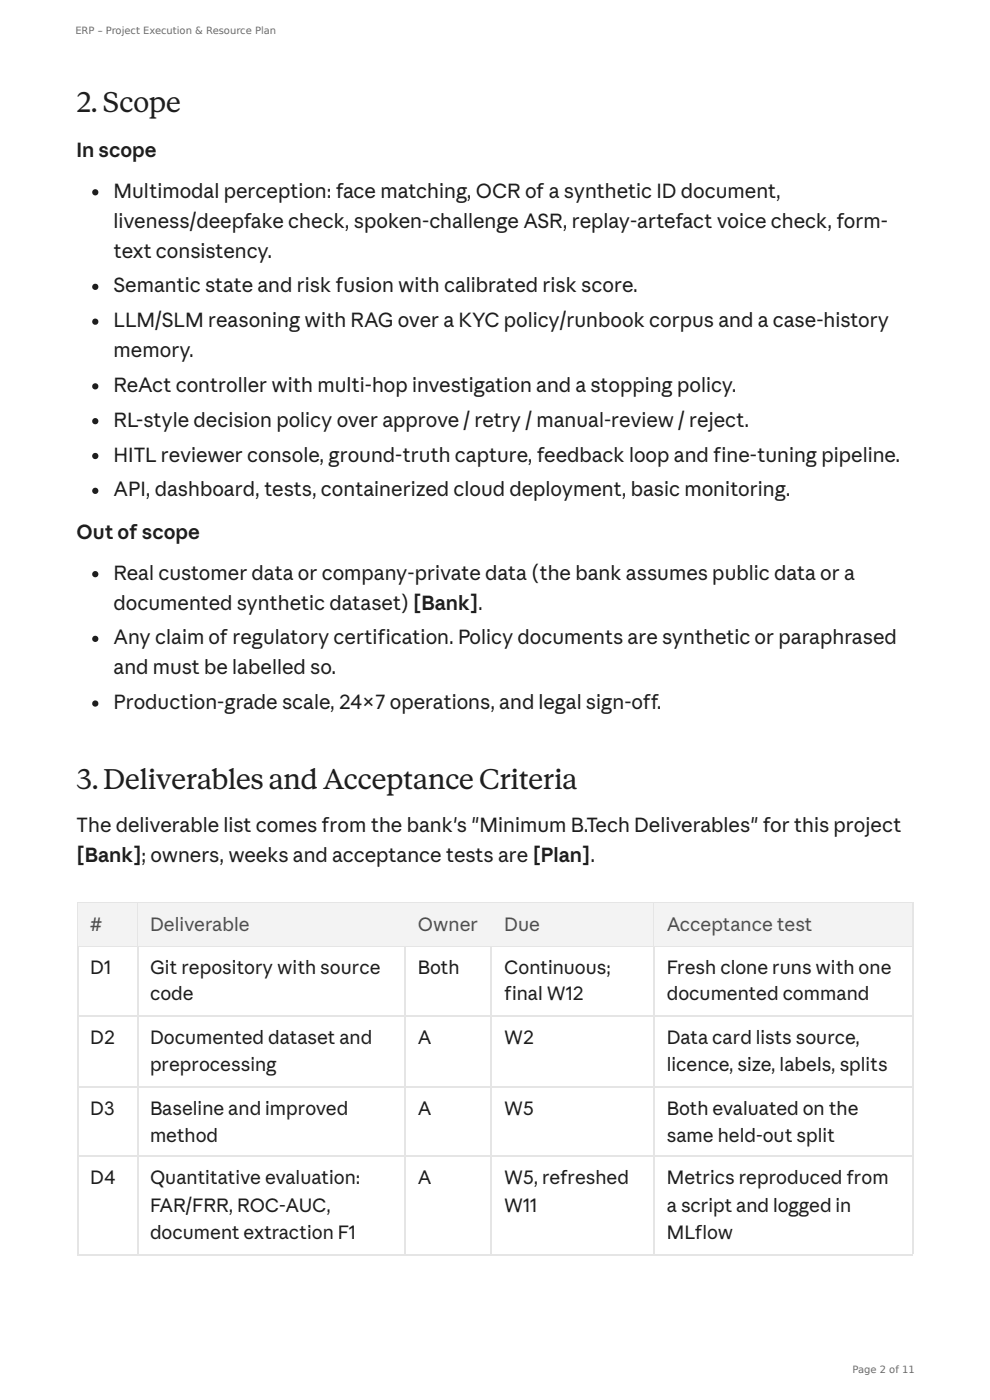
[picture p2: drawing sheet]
<svg xmlns="http://www.w3.org/2000/svg" width="210mm" height="297mm" viewBox="0 0 210 297" stroke-linecap="round" stroke-linejoin="round" font-family="sans-serif">
<defs><g id="words">
<g font-size="5.8" fill="#1f1e1d">
<text x="16.3" y="23.8">2. Scope</text>
<text x="16.3" y="167.5">3. Deliverables and Acceptance Criteria</text>
</g>
<g font-size="4.2" fill="#1f1e1d">
<text x="16.3" y="33.3">In scope</text>
<text x="24.1" y="42">Multimodal perception: face matching, OCR of a synthetic ID document,</text>
<text x="24.1" y="48.4">liveness/deepfake check, spoken-challenge ASR, replay-artefact voice check, form-</text>
<text x="24.1" y="54.7">text consistency.</text>
<text x="24.1" y="62.1">Semantic state and risk fusion with calibrated risk score.</text>
<text x="24.1" y="69.5">LLM/SLM reasoning with RAG over a KYC policy/runbook corpus and a case-history</text>
<text x="24.1" y="75.8">memory.</text>
<text x="24.1" y="83.2">ReAct controller with multi-hop investigation and a stopping policy.</text>
<text x="24.1" y="90.6">RL-style decision policy over approve / retry / manual-review / reject.</text>
<text x="24.1" y="98">HITL reviewer console, ground-truth capture, feedback loop and fine-tuning pipeline.</text>
<text x="24.1" y="105.4">API, dashboard, tests, containerized cloud deployment, basic monitoring.</text>
<text x="16.3" y="114.4">Out of scope</text>
<text x="24.1" y="123.1">Real customer data or company-private data (the bank assumes public data or a</text>
<text x="24.1" y="129.5">documented synthetic dataset) [Bank].</text>
<text x="24.1" y="136.9">Any claim of regulatory certification. Policy documents are synthetic or paraphrased</text>
<text x="24.1" y="143.2">and must be labelled so.</text>
<text x="24.1" y="150.6">Production-grade scale, 24×7 operations, and legal sign-off.</text>
<text x="16.3" y="176.8">The deliverable list comes from the bank's &quot;Minimum B.Tech Deliverables&quot; for this project</text>
<text x="16.3" y="183.1">[Bank]; owners, weeks and acceptance tests are [Plan].</text>
</g>
<g font-size="4" fill="#52514e">
<text x="19.2" y="197.6">#</text>
<text x="31.9" y="197.6">Deliverable</text>
<text x="88.7" y="197.6">Owner</text>
<text x="107.1" y="197.6">Due</text>
<text x="141.6" y="197.6">Acceptance test</text>
</g>
<g font-size="4" fill="#1f1e1d">
<text x="19.2" y="206.9">D1</text>
<text x="31.9" y="206.9">Git repository with source</text>
<text x="88.7" y="206.9">Both</text>
<text x="107.1" y="206.9">Continuous;</text>
<text x="141.6" y="206.9">Fresh clone runs with one</text>
<text x="31.9" y="212.4">code</text>
<text x="107.1" y="212.4">final W12</text>
<text x="141.6" y="212.4">documented command</text>
<text x="19.2" y="221.7">D2</text>
<text x="31.9" y="221.7">Documented dataset and</text>
<text x="88.7" y="221.7">A</text>
<text x="107.1" y="221.7">W2</text>
<text x="141.6" y="221.7">Data card lists source,</text>
<text x="31.9" y="227.5">preprocessing</text>
<text x="141.6" y="227.5">licence, size, labels, splits</text>
<text x="19.2" y="236.7">D3</text>
<text x="31.9" y="236.7">Baseline and improved</text>
<text x="88.7" y="236.7">A</text>
<text x="107.1" y="236.7">W5</text>
<text x="141.6" y="236.7">Both evaluated on the</text>
<text x="31.9" y="242.6">method</text>
<text x="141.6" y="242.6">same held-out split</text>
<text x="19.2" y="251.5">D4</text>
<text x="31.9" y="251.5">Quantitative evaluation:</text>
<text x="88.7" y="251.5">A</text>
<text x="107.1" y="251.5">W5, refreshed</text>
<text x="141.6" y="251.5">Metrics reproduced from</text>
<text x="31.9" y="257.3">FAR/FRR, ROC-AUC,</text>
<text x="107.1" y="257.3">W11</text>
<text x="141.6" y="257.3">a script and logged in</text>
<text x="31.9" y="263.2">document extraction F1</text>
<text x="141.6" y="263.2">MLflow</text>
</g>
<g font-size="2.1" fill="#6b6b6b">
<text x="16" y="7.1">ERP – Project Execution &amp; Resource Plan</text>
<text x="181" y="291.6">Page 2 of 11</text>
</g>
</g></defs>
<g fill="#1f1e1d">
<circle cx="20.2" cy="40.8" r=".66"/>
<circle cx="20.2" cy="60.9" r=".66"/>
<circle cx="20.2" cy="68.3" r=".66"/>
<circle cx="20.2" cy="82.1" r=".66"/>
<circle cx="20.2" cy="89.5" r=".66"/>
<circle cx="20.2" cy="96.9" r=".66"/>
<circle cx="20.2" cy="104.3" r=".66"/>
<circle cx="20.2" cy="122" r=".66"/>
<circle cx="20.2" cy="135.7" r=".66"/>
<circle cx="20.2" cy="149.4" r=".66"/>
</g>
<path d="M16.4 191.7h177.5M16.5 191.6v74.7M29.2 191.6v74.7M86 191.6v74.7M104.2 191.6v74.7M138.9 191.6v74.7M193.8 191.6v74.7M16.4 200.9h177.5M16.4 215.7h177.5M16.4 230.8h177.5M16.4 245.6h177.5M16.4 266.5h177.5" fill="none" stroke="#e8e5dc" stroke-width=".26"/>
<path d="M16.4 277.4h.3z" fill="#e8e5dc"/>
<path d="M16.4 277.4h12.9" fill="none" stroke="#e8e5dc" stroke-width=".21"/>
<path d="M29.1 277.4h.2z" fill="#e8e5dc"/>
<path d="M29.3 277.4h56.8" fill="none" stroke="#e8e5dc" stroke-width=".21"/>
<path d="M85.9 277.4h.2z" fill="#e8e5dc"/>
<path d="M86.1 277.4h18.3" fill="none" stroke="#e8e5dc" stroke-width=".21"/>
<path d="M104.1 277.4h.3z" fill="#e8e5dc"/>
<path d="M104.4 277.4h34.6" fill="none" stroke="#e8e5dc" stroke-width=".21"/>
<path d="M138.7 277.4h.3z" fill="#e8e5dc"/>
<path d="M139 277.4h54.9" fill="none" stroke="#e8e5dc" stroke-width=".21"/>
<path d="M193.7 277.4h.2z" fill="#e8e5dc"/>
<g fill="#f5f3ed">
<path d="M16.6 191.8h12.5v9h-12.5z"/>
<path d="M29.3 191.8h56.6v9h-56.6z"/>
<path d="M86.1 191.8h18.1v9h-18.1z"/>
<path d="M104.4 191.8h34.3v9h-34.3z"/>
<path d="M138.9 191.8h54.8v9h-54.8z"/>
</g>
<use href="#words"/>
</svg>
